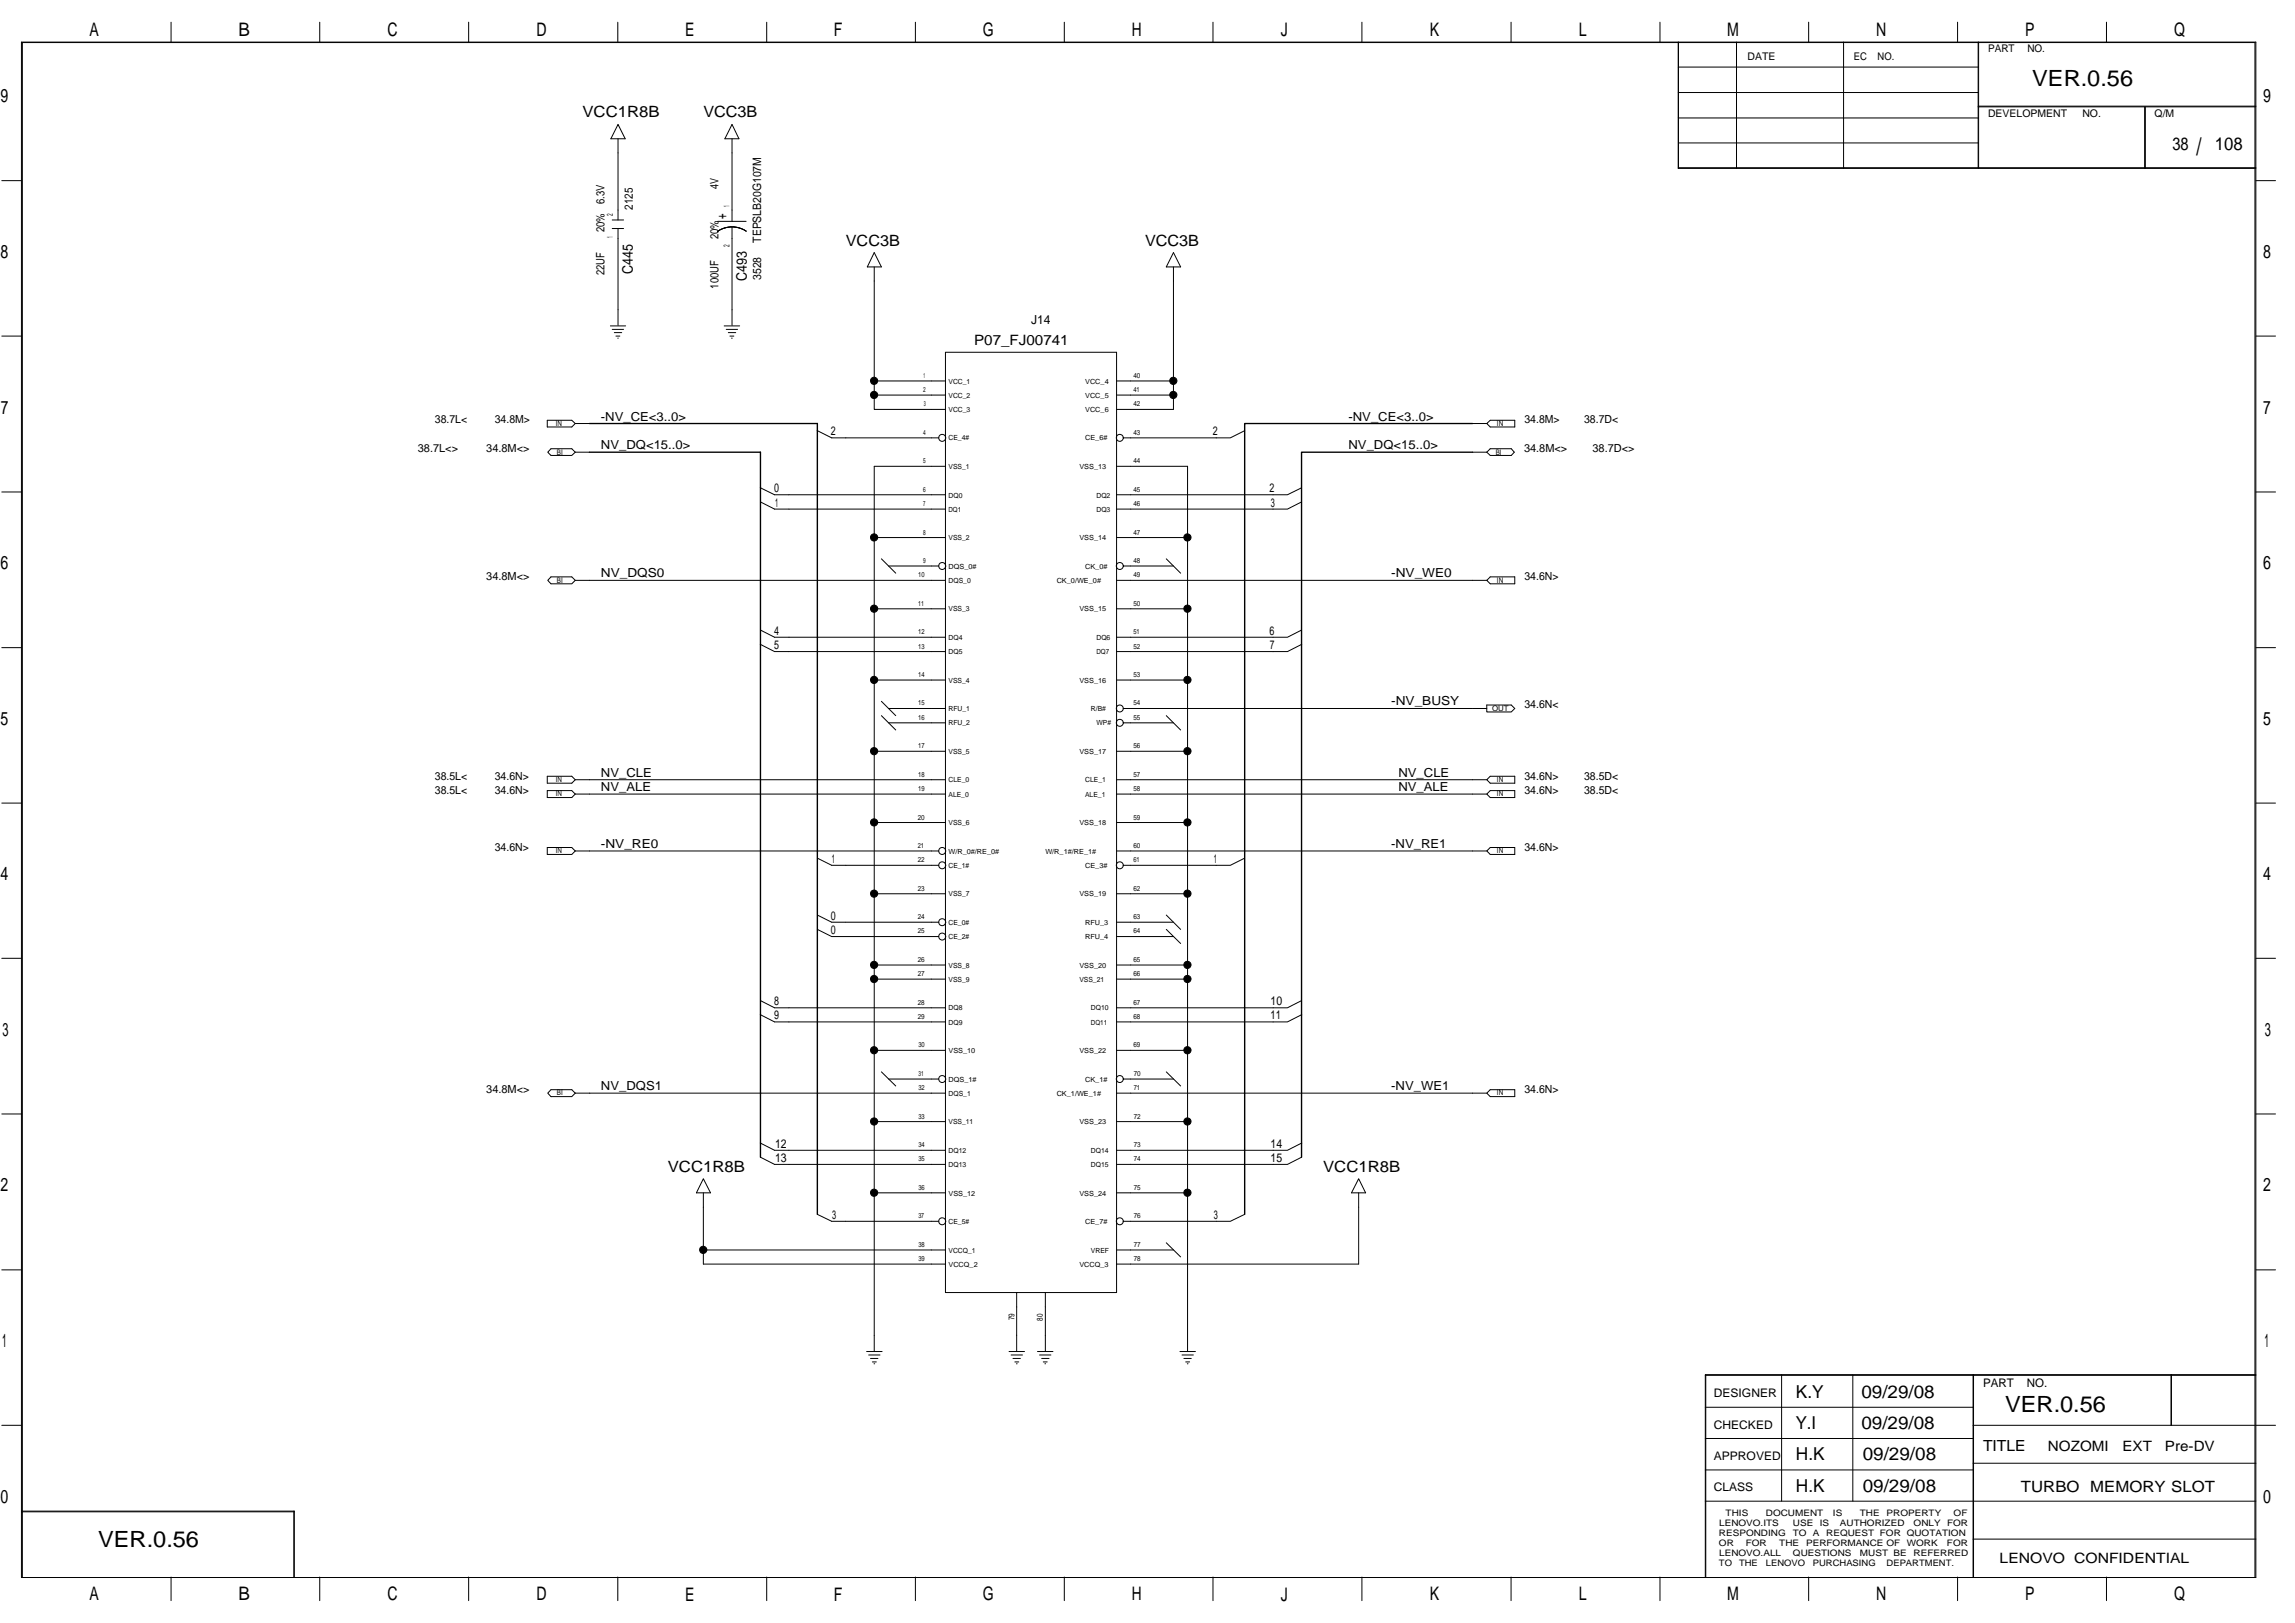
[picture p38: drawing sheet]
<svg xmlns="http://www.w3.org/2000/svg" width="420mm" height="297mm" viewBox="0 0 420 297" stroke-linecap="round" stroke-linejoin="round" font-family="sans-serif">
<defs><g id="words">
<text font-size="4.4" x="402.1" y="28.4">/</text>
<g font-size="4.1">
<text x="372.1" y="15.7">VER.0.56</text>
<text x="367.1" y="258.4">VER.0.56</text>
<text x="18" y="283.2">VER.0.56</text>
</g>
<g font-size="3.4">
<text x="16.4" y="6.6">A</text>
<text x="43.6" y="6.6">B</text>
<text x="70.9" y="6.6">C</text>
<text x="98.2" y="6.6">D</text>
<text x="125.4" y="6.6">E</text>
<text x="152.7" y="6.6">F</text>
<text x="179.9" y="6.6">G</text>
<text x="207.2" y="6.6">H</text>
<text x="234.5" y="6.6">J</text>
<text x="261.8" y="6.6">K</text>
<text x="289" y="6.6">L</text>
<text x="316.2" y="6.6">M</text>
<text x="343.5" y="6.6">N</text>
<text x="370.8" y="6.6">P</text>
<text x="398" y="6.6">Q</text>
<text x=".1" y="18.8">9</text>
<text x="414.3" y="18.8">9</text>
<text x=".1" y="47.2">8</text>
<text x="414.3" y="47.2">8</text>
<text x=".2" y="75.7">7</text>
<text x="414.3" y="75.7">7</text>
<text x=".1" y="104.2">6</text>
<text x="414.3" y="104.2">6</text>
<text x=".1" y="132.7">5</text>
<text x="414.3" y="132.7">5</text>
<text x=".1" y="161.1">4</text>
<text x="414.3" y="161.1">4</text>
<text x=".5" y="189.6">3</text>
<text x="414.6" y="189.6">3</text>
<text x=".1" y="218.1">2</text>
<text x="414.3" y="218.1">2</text>
<text x=".4" y="246.6">1</text>
<text x="414.6" y="246.6">1</text>
<text x=".1" y="275.1">0</text>
<text x="414.3" y="275.1">0</text>
<text x="16.4" y="292.9">A</text>
<text x="43.6" y="292.9">B</text>
<text x="70.9" y="292.9">C</text>
<text x="98.2" y="292.9">D</text>
<text x="125.4" y="292.9">E</text>
<text x="152.7" y="292.9">F</text>
<text x="179.9" y="292.9">G</text>
<text x="207.2" y="292.9">H</text>
<text x="234.5" y="292.9">J</text>
<text x="261.8" y="292.9">K</text>
<text x="289" y="292.9">L</text>
<text x="316.2" y="292.9">M</text>
<text x="343.5" y="292.9">N</text>
<text x="370.8" y="292.9">P</text>
<text x="398" y="292.9">Q</text>
</g>
<g font-size="3.3">
<text x="397.7" y="27.4">38</text>
<text x="405.5" y="27.4">108</text>
<text x="328.8" y="255.8">K.Y</text>
<text x="340.8" y="255.8">09/29/08</text>
<text x="328.7" y="261.6">Y.I</text>
<text x="340.8" y="261.6">09/29/08</text>
<text x="328.8" y="267.3">H.K</text>
<text x="341" y="267.3">09/29/08</text>
<text x="328.8" y="273">H.K</text>
<text x="341" y="273">09/29/08</text>
</g>
<g font-size="2.8">
<text x="106.6" y="21.5">VCC1R8B</text>
<text x="128.8" y="21.5">VCC3B</text>
<text x="154.8" y="45">VCC3B</text>
<text x="209.6" y="45">VCC3B</text>
<text x="122.2" y="214.4">VCC1R8B</text>
<text x="242.2" y="214.4">VCC1R8B</text>
<text x="363" y="265.6">TITLE</text>
<text x="370" y="273.1">TURBO MEMORY SLOT</text>
</g>
<g font-size="2.7">
<text x="133" y="40.1" transform="rotate(-90 133 40.1)">+</text>
<text x="115.9" y="50.2" transform="rotate(-90 115.9 50.2)">C445</text>
<text x="136.7" y="51.4" transform="rotate(-90 136.7 51.4)">C493</text>
</g>
<g font-size="2.6">
<text x="178.3" y="63.2">P07_FJ00741</text>
<text x="374.9" y="265.5">NOZOMI</text>
<text x="388.6" y="265.5">EXT</text>
<text x="396.4" y="265.5">Pre-DV</text>
<text x="366.1" y="286.1">LENOVO CONFIDENTIAL</text>
</g>
<g font-size="2.3">
<text x="188.8" y="59.2">J14</text>
<text x="110" y="77">-NV_CE&lt;3..0&gt;</text>
<text x="246.9" y="77">-NV_CE&lt;3..0&gt;</text>
<text x="110" y="82.2">NV_DQ&lt;15..0&gt;</text>
<text x="246.9" y="82.2">NV_DQ&lt;15..0&gt;</text>
<text x="110" y="105.7">NV_DQS0</text>
<text x="254.7" y="105.7">-NV_WE0</text>
<text x="254.7" y="129.1">-NV_BUSY</text>
<text x="110" y="142.2">NV_CLE</text>
<text x="256" y="142.2">NV_CLE</text>
<text x="110" y="144.7">NV_ALE</text>
<text x="256" y="144.7">NV_ALE</text>
<text x="110" y="155.2">-NV_RE0</text>
<text x="254.7" y="155.2">-NV_RE1</text>
<text x="110" y="199.5">NV_DQS1</text>
<text x="254.7" y="199.5">-NV_WE1</text>
</g>
<g font-size="2.2">
<text x="152.1" y="79.7">2</text>
<text x="222" y="79.7">2</text>
<text x="141.7" y="90.1">0</text>
<text x="141.9" y="92.7">1</text>
<text x="232.4" y="90.1">2</text>
<text x="232.7" y="92.7">3</text>
<text x="141.7" y="118.8">5</text>
<text x="141.7" y="116.2">4</text>
<text x="232.4" y="116.2">6</text>
<text x="232.5" y="118.8">7</text>
<text x="152.3" y="157.9">1</text>
<text x="222.2" y="157.9">1</text>
<text x="152.1" y="170.9">0</text>
<text x="152.1" y="168.3">0</text>
<text x="141.7" y="184">8</text>
<text x="232.6" y="184">10</text>
<text x="141.7" y="186.6">9</text>
<text x="232.6" y="186.6">11</text>
<text x="141.9" y="212.6">13</text>
<text x="141.9" y="210.1">12</text>
<text x="232.6" y="212.6">15</text>
<text x="232.6" y="210.1">14</text>
<text x="152.3" y="223.1">3</text>
<text x="222.2" y="223.1">3</text>
<text x="313.8" y="255.7">DESIGNER</text>
<text x="363" y="253.8">PART</text>
<text x="371.1" y="253.8">NO.</text>
<text x="313.8" y="261.5">CHECKED</text>
<text x="313.8" y="267.2">APPROVED</text>
<text x="313.8" y="272.9">CLASS</text>
</g>
<g font-size="2.1">
<text x="131.5" y="34.6" transform="rotate(-90 131.5 34.6)">4V</text>
<text x="110.6" y="37.3" transform="rotate(-90 110.6 37.3)">6.3V</text>
<text x="115.9" y="38.4" transform="rotate(-90 115.9 38.4)">2125</text>
<text x="110.6" y="42.5" transform="rotate(-90 110.6 42.5)">20%</text>
<text x="131.5" y="43.8" transform="rotate(-90 131.5 43.8)">20%</text>
<text x="139.4" y="44.5" transform="rotate(-90 139.4 44.5)">TEPSLB20G107M</text>
<text x="110.6" y="50.4" transform="rotate(-90 110.6 50.4)">22UF</text>
<text x="131.5" y="52.8" transform="rotate(-90 131.5 52.8)">100UF</text>
<text x="139.4" y="51.2" transform="rotate(-90 139.4 51.2)">3528</text>
</g>
<g font-size="2">
<text x="79.6" y="77.5">38.7L&lt;</text>
<text x="90.6" y="77.5">34.8M&gt;</text>
<text x="279.1" y="77.5">34.8M&gt;</text>
<text x="290" y="77.5">38.7D&lt;</text>
<text x="76.5" y="82.7">38.7L&lt;&gt;</text>
<text x="89" y="82.7">34.8M&lt;&gt;</text>
<text x="279" y="82.7">34.8M&lt;&gt;</text>
<text x="291.5" y="82.7">38.7D&lt;&gt;</text>
<text x="89" y="106.2">34.8M&lt;&gt;</text>
<text x="279.1" y="106.2">34.6N&gt;</text>
<text x="279.1" y="129.6">34.6N&lt;</text>
<text x="79.6" y="142.7">38.5L&lt;</text>
<text x="90.6" y="142.7">34.6N&gt;</text>
<text x="279.1" y="142.7">34.6N&gt;</text>
<text x="290" y="142.7">38.5D&lt;</text>
<text x="79.6" y="145.3">38.5L&lt;</text>
<text x="90.6" y="145.3">34.6N&gt;</text>
<text x="279.1" y="145.3">34.6N&gt;</text>
<text x="290" y="145.3">38.5D&lt;</text>
<text x="90.6" y="155.7">34.6N&gt;</text>
<text x="279.1" y="155.7">34.6N&gt;</text>
<text x="89" y="200">34.8M&lt;&gt;</text>
<text x="279.1" y="200">34.6N&gt;</text>
</g>
<g font-size="1.9">
<text x="319.9" y="11">DATE</text>
<text x="339.4" y="11">EC</text>
<text x="343.7" y="11">NO.</text>
<text x="364" y="9.5">PART</text>
<text x="371.2" y="9.5">NO.</text>
<text x="364" y="21.3">DEVELOPMENT</text>
<text x="381.2" y="21.3">NO.</text>
<text x="394.5" y="21.3">Q/M</text>
</g>
<g font-size="1.6">
<text x="314.7" y="281.2">RESPONDING</text>
<text x="314.7" y="279.3">LENOVO.ITS</text>
<text x="315.9" y="277.5">THIS</text>
<text x="323.3" y="277.5">DOCUMENT</text>
<text x="328.2" y="281.2">TO</text>
<text x="328.2" y="279.3">USE</text>
<text x="331.9" y="281.2">A</text>
<text x="333.2" y="279.3">IS</text>
<text x="334.3" y="281.2">REQUEST FOR QUOTATION</text>
<text x="335.6" y="277.5">IS</text>
<text x="336.8" y="279.3">AUTHORIZED</text>
<text x="340.5" y="277.5">THE</text>
<text x="345.4" y="277.5">PROPERTY</text>
<text x="350.3" y="279.3">ONLY</text>
<text x="356.5" y="279.3">FOR</text>
<text x="357.7" y="277.5">OF</text>
<text x="314.7" y="286.7">TO</text>
<text x="314.7" y="283">OR</text>
<text x="314.7" y="284.9">LENOVO.ALL</text>
<text x="318.4" y="286.7">THE</text>
<text x="319.6" y="283">FOR</text>
<text x="323.3" y="286.7">LENOVO</text>
<text x="325.7" y="283">THE</text>
<text x="328.2" y="284.9">QUESTIONS</text>
<text x="330.7" y="283">PERFORMANCE OF</text>
<text x="331.9" y="286.7">PURCHASING</text>
<text x="340.5" y="284.9">MUST BE</text>
<text x="345.4" y="286.7">DEPARTMENT.</text>
<text x="349.1" y="283">WORK</text>
<text x="350.3" y="284.9">REFERRED</text>
<text x="356.4" y="283">FOR</text>
</g>
<g font-size="1.5">
<text x="112.2" y="39.5" transform="rotate(-90 112.2 39.5)">2</text>
<text x="133.6" y="37.8" transform="rotate(-90 133.6 37.8)">1</text>
<text x="112.2" y="43.6" transform="rotate(-90 112.2 43.6)">1</text>
<text x="133.6" y="45.1" transform="rotate(-90 133.6 45.1)">2</text>
<text x="185.7" y="241.6" transform="rotate(-90 185.7 241.6)">79</text>
<text x="190.9" y="241.7" transform="rotate(-90 190.9 241.7)">80</text>
</g>
<g font-size="1.4">
<text x="101.8" y="77.9">IN</text>
<text x="274.1" y="77.9">IN</text>
<text x="102" y="83.2">BI</text>
<text x="273.8" y="83.2">BI</text>
<text x="102" y="106.6">BI</text>
<text x="274.1" y="106.6">IN</text>
<text x="273.2" y="130.1">OUT</text>
<text x="101.8" y="143.1">IN</text>
<text x="274.1" y="143.1">IN</text>
<text x="101.8" y="145.7">IN</text>
<text x="274.1" y="145.8">IN</text>
<text x="101.8" y="156.1">IN</text>
<text x="274.1" y="156.2">IN</text>
<text x="102" y="200.5">BI</text>
<text x="274.1" y="200.5">IN</text>
</g>
<g font-size="1.3">
<text x="169" y="71.8">2</text>
<text x="169.1" y="69.1">1</text>
<text x="173.6" y="70.2">VCC_1</text>
<text x="198.7" y="70.2">VCC_4</text>
<text x="207.5" y="71.8">41</text>
<text x="207.5" y="69.1">40</text>
<text x="169.1" y="74.3">3</text>
<text x="173.6" y="72.8">VCC_2</text>
<text x="173.6" y="75.4">VCC_3</text>
<text x="198.7" y="72.8">VCC_5</text>
<text x="198.7" y="75.4">VCC_6</text>
<text x="207.5" y="74.3">42</text>
<text x="169" y="79.6">4</text>
<text x="173.6" y="80.6">CE_4#</text>
<text x="198.7" y="80.6">CE_6#</text>
<text x="207.5" y="79.6">43</text>
<text x="169" y="84.8">5</text>
<text x="173.6" y="85.8">VSS_1</text>
<text x="197.6" y="85.8">VSS_13</text>
<text x="207.5" y="84.8">44</text>
<text x="169" y="90">6</text>
<text x="169" y="92.6">7</text>
<text x="173.6" y="91.1">DQ0</text>
<text x="173.6" y="93.6">DQ1</text>
<text x="200.7" y="91.1">DQ2</text>
<text x="200.7" y="93.6">DQ3</text>
<text x="207.5" y="92.6">46</text>
<text x="207.5" y="90">45</text>
<text x="169" y="97.8">8</text>
<text x="173.6" y="98.8">VSS_2</text>
<text x="197.6" y="98.8">VSS_14</text>
<text x="207.5" y="97.8">47</text>
<text x="168.1" y="105.7">10</text>
<text x="169" y="103">9</text>
<text x="173.6" y="104.1">DQS_0#</text>
<text x="173.6" y="106.7">DQS_0</text>
<text x="193.5" y="106.7">CK_0/WE_0#</text>
<text x="198.7" y="104.1">CK_0#</text>
<text x="207.5" y="105.7">49</text>
<text x="207.5" y="103">48</text>
<text x="168.1" y="110.9">11</text>
<text x="173.6" y="111.9">VSS_3</text>
<text x="197.6" y="111.9">VSS_15</text>
<text x="207.5" y="110.9">50</text>
<text x="168.1" y="118.7">13</text>
<text x="168.1" y="116.1">12</text>
<text x="173.6" y="117.1">DQ4</text>
<text x="173.6" y="119.7">DQ5</text>
<text x="200.7" y="117.1">DQ6</text>
<text x="200.7" y="119.7">DQ7</text>
<text x="207.5" y="118.7">52</text>
<text x="207.5" y="116.1">51</text>
<text x="168.1" y="123.9">14</text>
<text x="173.6" y="124.9">VSS_4</text>
<text x="197.6" y="124.9">VSS_16</text>
<text x="207.5" y="123.9">53</text>
<text x="168.1" y="131.7">16</text>
<text x="168.1" y="129.1">15</text>
<text x="173.6" y="130.2">RFU_1</text>
<text x="199.7" y="130.2">R/B#</text>
<text x="207.5" y="131.7">55</text>
<text x="207.5" y="129.1">54</text>
<text x="168.1" y="136.9">17</text>
<text x="173.6" y="132.8">RFU_2</text>
<text x="173.6" y="138">VSS_5</text>
<text x="197.6" y="138">VSS_17</text>
<text x="200.7" y="132.8">WP#</text>
<text x="207.5" y="136.9">56</text>
<text x="168.1" y="142.2">18</text>
<text x="173.6" y="143.2">CLE_0</text>
<text x="198.7" y="143.2">CLE_1</text>
<text x="207.5" y="142.2">57</text>
<text x="168" y="150">20</text>
<text x="168.1" y="144.7">19</text>
<text x="173.6" y="145.8">ALE_0</text>
<text x="198.7" y="145.8">ALE_1</text>
<text x="207.5" y="150">59</text>
<text x="207.5" y="144.7">58</text>
<text x="168" y="155.2">21</text>
<text x="173.6" y="151">VSS_6</text>
<text x="197.6" y="151">VSS_18</text>
<text x="207.5" y="155.2">60</text>
<text x="168" y="157.8">22</text>
<text x="173.6" y="156.2">W/R_0#/RE_0#</text>
<text x="173.6" y="158.8">CE_1#</text>
<text x="191.4" y="156.2">W/R_1#/RE_1#</text>
<text x="198.7" y="158.8">CE_3#</text>
<text x="207.5" y="157.8">61</text>
<text x="168" y="163">23</text>
<text x="173.6" y="164">VSS_7</text>
<text x="197.6" y="164">VSS_19</text>
<text x="207.5" y="163">62</text>
<text x="168" y="170.8">25</text>
<text x="168" y="168.2">24</text>
<text x="173.6" y="169.2">CE_0#</text>
<text x="173.6" y="171.9">CE_2#</text>
<text x="198.7" y="169.2">RFU_3</text>
<text x="198.7" y="171.9">RFU_4</text>
<text x="207.5" y="170.8">64</text>
<text x="207.5" y="168.2">63</text>
<text x="168" y="178.6">27</text>
<text x="168" y="176.1">26</text>
<text x="173.6" y="177.1">VSS_8</text>
<text x="173.6" y="179.7">VSS_9</text>
<text x="197.6" y="177.1">VSS_20</text>
<text x="197.6" y="179.7">VSS_21</text>
<text x="207.5" y="178.6">66</text>
<text x="207.5" y="176.1">65</text>
<text x="168" y="183.9">28</text>
<text x="173.6" y="184.9">DQ8</text>
<text x="199.7" y="184.9">DQ10</text>
<text x="207.5" y="183.9">67</text>
<text x="168" y="186.5">29</text>
<text x="168.1" y="191.7">30</text>
<text x="173.6" y="187.5">DQ9</text>
<text x="199.7" y="187.5">DQ11</text>
<text x="207.5" y="191.7">69</text>
<text x="207.5" y="186.5">68</text>
<text x="168.1" y="196.9">31</text>
<text x="173.6" y="192.7">VSS_10</text>
<text x="173.6" y="198">DQS_1#</text>
<text x="197.6" y="192.7">VSS_22</text>
<text x="198.7" y="198">CK_1#</text>
<text x="207.5" y="196.9">70</text>
<text x="168.1" y="199.5">32</text>
<text x="173.6" y="200.5">DQS_1</text>
<text x="193.5" y="200.5">CK_1/WE_1#</text>
<text x="207.5" y="199.5">71</text>
<text x="168.1" y="209.9">34</text>
<text x="168.1" y="204.7">33</text>
<text x="173.6" y="205.8">VSS_11</text>
<text x="197.6" y="205.8">VSS_23</text>
<text x="207.5" y="209.9">73</text>
<text x="207.5" y="204.7">72</text>
<text x="168.1" y="212.6">35</text>
<text x="173.6" y="211">DQ12</text>
<text x="173.6" y="213.6">DQ13</text>
<text x="199.7" y="211">DQ14</text>
<text x="199.7" y="213.6">DQ15</text>
<text x="207.5" y="212.6">74</text>
<text x="168.1" y="217.8">36</text>
<text x="173.6" y="218.8">VSS_12</text>
<text x="197.6" y="218.8">VSS_24</text>
<text x="207.5" y="217.8">75</text>
<text x="168.1" y="223">37</text>
<text x="173.6" y="224">CE_5#</text>
<text x="198.7" y="224">CE_7#</text>
<text x="207.5" y="223">76</text>
<text x="168.1" y="230.8">39</text>
<text x="168.1" y="228.2">38</text>
<text x="173.6" y="229.2">VCCQ_1</text>
<text x="173.6" y="231.9">VCCQ_2</text>
<text x="197.6" y="231.9">VCCQ_3</text>
<text x="199.7" y="229.2">VREF</text>
<text x="207.5" y="230.8">78</text>
<text x="207.5" y="228.2">77</text>
</g>
</g></defs>
<path d="M107.9 77.5h41.7v144.7M269.6 77.5h-41.7v144.7M107.9 82.8h31.3v129M269.6 82.8h-31.3v129" fill="none" stroke="#000" stroke-width=".25"/>
<g fill="none" stroke="#000" stroke-width=".18">
<path d="M3.9 7.7h409.1v281h-409.1zM31.3 4.1v3.6M58.5 4.1v3.6M85.8 4.1v3.6M113.1 4.1v3.6M140.4 4.1v3.6M167.6 4.1v3.6M194.8 4.1v3.6M222.1 4.1v3.6M249.3 4.1v3.6M276.6 4.1v3.6M303.9 4.1v3.6"/>
<path d="M307.2 7.7v23.1h105.8M307.2 12.3h55M307.2 16.9h55M307.3 7.7v23.1M317.9 7.7v23.1M331.1 4.1v3.6M337.5 7.7v23.1M358.4 4.1v3.6M362.2 7.7v23.1M362.2 19.4h50.8M362.2 19.6h50.8M385.6 4.1v3.6"/>
<path d="M392.6 19.6v11.2M392.8 19.6v11.2M.3 33.1h3.6M113.1 25.4v14.9M113.1 22.8l1.4 2.6h-2.7zM134 25.4v15.1M134 22.8l1.3 2.6h-2.6zM307.2 30.7h105.8M307.2 21.6h55M307.3 26.2h54.9M413 33.1h3.6M111.7 59.6h2.8"/>
<path d="M112.1 41.8h2.1M112.1 40.3h2.1M113.1 41.8v17.7M131.4 40.5h5.2M131.6 42.2h.1M131.9 42l1.4-.4 1.1-.1 1.3 .3 .9 .5M132 42l-.7 .4M132.6 59.6h2.8M134 41.5v18M135.8 41.9h.1M136.1 42h.1M136.2 42.1h.1"/>
<path d="M136.4 42.2h.1M160.1 48.9v20.8h13M160.1 46.2l1.3 2.7h-2.6zM214.8 46.2l1.3 2.7h-2.6zM214.8 48.9v20.8M.3 61.5h3.6M100.2 76.9h4.5l.6 .6-.6 .6h-4.5zM105.3 77.5h2.6M112.1 60.3h2.1M112.5 60.9h1.3M112.8 61.5h.7M113.1 61.9h.1"/>
<path d="M133 60.3h2M133.3 60.9h1.4M133.6 61.5h.8M133.9 61.9h.2M149.6 78.8l2.7 1.3h19.6M160.1 69.7v2.6M173.1 64.5h31.3v172.1h-31.3zM173.1 72.3h-13v2.6h13M204.4 69.7h10.4v2.6M214.8 72.3h-10.4M214.8 72.3v2.6h-10.4M227.9 78.8l-2.7 1.3h-19.6"/>
<path d="M269.6 77.5h2.6M272.2 77.5l.6-.6h4.5v1.2h-4.5zM413 61.5h3.6M.3 90h3.6M100.9 82.1h3.8l.6 .7-.6 .6h-3.8l-.6-.6zM105.3 82.8h2.6M139.2 91.9l2.6 1.3h31.3M139.2 89.3l2.6 1.3h31.3M173.1 98.4h-13M173.1 85.3h-13v133M204.4 85.3h13v133M217.4 98.4h-13"/>
<path d="M238.3 89.3l-2.6 1.3h-31.3M238.3 91.9l-2.6 1.3h-31.3M269.6 82.8h2.6M272.8 82.1h3.9l.5 .7-.5 .6h-3.9l-.6-.6zM413 90h3.6M.3 118.5h3.6M100.9 105.6h3.8l.6 .6-.6 .6h-3.8l-.6-.6zM139.2 117.9l2.6 1.4h31.3M139.2 115.3l2.6 1.3h31.3M161.4 102.3l2.6 2.6M171.9 103.6h-9.2M173.1 111.4h-13"/>
<path d="M173.1 106.2h-67.8M213.5 102.3l2.6 2.6M214.8 103.6h-9.2M217.4 111.4h-13M238.3 115.3l-2.6 1.3h-31.3M238.3 117.9l-2.6 1.4h-31.3M272.2 106.2l.6-.6h4.5v1.2h-4.5zM272.2 106.2h-67.8M413 118.5h3.6M161.4 131l2.6 2.6M161.4 128.4l2.6 2.6M173.1 137.5h-13"/>
<path d="M173.1 132.3h-10.4M173.1 129.7h-10.4M173.1 124.5h-13M213.5 131l2.6 2.6M214.8 132.3h-9.2M217.4 137.5h-13M217.4 124.5h-13M272.2 129.7h-66.6M272.2 129h4.5l.6 .7-.6 .6h-4.5zM.3 147h3.6M100.2 144.7h4.5l.6 .6-.6 .7h-4.5zM100.2 142.1h4.5l.6 .6-.6 .6h-4.5z"/>
<path d="M100.2 155.1h4.5l.6 .6-.6 .7h-4.5zM105.3 145.3h67.8M105.3 155.7h66.6M149.6 157.1l2.7 1.3h19.6M173.1 150.5h-13M173.1 142.7h-67.8M217.4 150.5h-13M227.9 157.1l-2.7 1.3h-19.6M272.2 142.7l.6-.6h4.5v1.2h-4.5zM272.2 142.7h-67.8M272.2 145.3l.6-.6h4.5v1.3h-4.5zM272.2 145.3h-67.8"/>
<path d="M272.2 155.7l.6-.6h4.5v1.3h-4.5zM272.2 155.7h-67.8M413 147h3.6M.3 175.4h3.6M149.6 170.1l2.7 1.3h19.6M149.6 167.5l2.7 1.3h19.6M160.1 179.2h13M160.1 176.6h13M160.1 163.6h13M213.5 170.1l2.6 2.6M213.5 167.5l2.6 2.6M214.8 171.4h-10.4"/>
<path d="M214.8 168.8h-10.4M217.4 176.6h-13M217.4 179.2h-13M217.4 163.6h-13M413 175.4h3.6M100.9 199.4h3.8l.6 .7-.6 .6h-3.8l-.6-.6zM139.2 185.7l2.6 1.3h31.3M139.2 183.1l2.6 1.3h31.3M160.1 192.2h13M161.4 196.2l2.6 2.6M162.7 197.5h9.2M213.5 196.2l2.6 2.6"/>
<path d="M214.8 197.5h-9.2M217.4 192.2h-13M238.3 183.1l-2.6 1.3h-31.3M238.3 185.7l-2.6 1.3h-31.3M.3 203.9h3.6M105.3 200.1h67.8M128.8 218.3v13.1h44.3M128.8 215.7l1.3 2.6h-2.6zM139.2 211.8l2.6 1.3h31.3M139.2 209.2l2.6 1.3h31.3M160.1 205.3h13M173.1 218.3h-13v29"/>
<path d="M204.4 218.3h13v29M217.4 205.3h-13M238.3 209.2l-2.6 1.3h-31.3M238.3 211.8l-2.6 1.3h-31.3M248.7 215.7l1.3 2.6h-2.6zM248.7 218.3v13.1h-44.3M272.2 200.1l.6-.7h4.5v1.3h-4.5zM272.2 200.1h-67.8M413 203.9h3.6M.3 232.4h3.6M128.8 228.8h44.3M149.6 222.2l2.7 1.3h19.6"/>
<path d="M186.1 236.6v10.7M191.4 236.6v10.7M213.5 227.5l2.6 2.5M214.8 228.8h-10.4M227.9 222.2l-2.7 1.3h-19.6M413 232.4h3.6M158.7 247.4h2.8M159 248h2.1M159.4 248.6h1.3M159.7 249.3h.7M160 249.6h.1M184.7 247.4h2.9"/>
<path d="M185.1 248h2.1M185.5 248.6h1.3M185.8 249.3h.7M186.1 249.6h.1M189.9 247.4h2.9M190.3 248h2.1M190.7 248.6h1.4M191 249.3h.7M191.3 249.6h.1M216 247.4h2.9M216.4 248h2.1M216.7 248.6h1.4"/>
<path d="M217.1 249.3h.7M217.4 249.6h.1M312.2 251.7h100.8M312.2 257.6h49M312.3 251.6v37M326.2 251.6v23.1M339.2 251.6v23.1M361.2 251.6v37M361.3 251.6v37M397.5 251.6v9.3M413 251.6h-100.8v37M.3 260.9h3.6"/>
<path d="M3.9 276.6h50v12M3.9 276.7h50M53.8 276.6v12M312.2 274.7h100.8M312.2 263.3h49M312.2 269h49M361.2 267.8h51.8M361.2 260.9h55.4M31.3 288.6v4.3M58.5 288.6v4.3M85.8 288.6v4.3M113.1 288.6v4.3"/>
<path d="M140.4 288.6v4.3M167.6 288.6v4.3M194.8 288.6v4.3M222.1 288.6v4.3M249.3 288.6v4.3M276.6 288.6v4.3M303.9 288.6v4.3M331.1 288.6v4.3M358.4 288.6v4.3M361.2 281.7h51.8M385.6 288.6v4.3M412.8 288.6v-280.8h-408.7v280.8"/>
<circle cx="172.5" cy="80.1" r=".64"/>
<circle cx="205" cy="80.1" r=".64"/>
<circle cx="172.5" cy="103.6" r=".64"/>
<circle cx="205" cy="103.6" r=".64"/>
<circle cx="205" cy="132.3" r=".64"/>
<circle cx="205" cy="129.7" r=".64"/>
<circle cx="172.5" cy="158.4" r=".64"/>
<circle cx="172.5" cy="155.7" r=".64"/>
<circle cx="205" cy="158.4" r=".64"/>
<circle cx="172.5" cy="168.8" r=".64"/>
<circle cx="172.5" cy="171.4" r=".64"/>
<circle cx="172.5" cy="197.5" r=".64"/>
<circle cx="205" cy="197.5" r=".64"/>
<circle cx="172.5" cy="223.5" r=".64"/>
<circle cx="205" cy="223.5" r=".64"/>
</g>
<g fill="#000" stroke="#000" stroke-width=".18">
<circle cx="160" cy="72.3" r=".66"/>
<circle cx="160" cy="69.7" r=".66"/>
<circle cx="214.8" cy="69.7" r=".66"/>
<circle cx="214.8" cy="72.3" r=".66"/>
<circle cx="160" cy="98.4" r=".66"/>
<circle cx="217.4" cy="98.4" r=".66"/>
<circle cx="160" cy="111.4" r=".66"/>
<circle cx="217.4" cy="111.4" r=".66"/>
<circle cx="160" cy="137.5" r=".66"/>
<circle cx="160" cy="124.4" r=".66"/>
<circle cx="217.4" cy="124.4" r=".66"/>
<circle cx="217.4" cy="137.5" r=".66"/>
<circle cx="160" cy="150.5" r=".66"/>
<circle cx="217.4" cy="150.5" r=".66"/>
<circle cx="160" cy="176.6" r=".66"/>
<circle cx="160" cy="179.2" r=".66"/>
<circle cx="160" cy="163.6" r=".66"/>
<circle cx="217.4" cy="176.6" r=".66"/>
<circle cx="217.4" cy="163.6" r=".66"/>
<circle cx="217.4" cy="179.2" r=".66"/>
<circle cx="160" cy="192.2" r=".66"/>
<circle cx="217.4" cy="192.2" r=".66"/>
<circle cx="160" cy="205.3" r=".66"/>
<circle cx="160" cy="218.3" r=".66"/>
<circle cx="217.4" cy="218.3" r=".66"/>
<circle cx="217.4" cy="205.3" r=".66"/>
<circle cx="128.7" cy="228.7" r=".66"/>
</g>
<use href="#words"/>
</svg>
